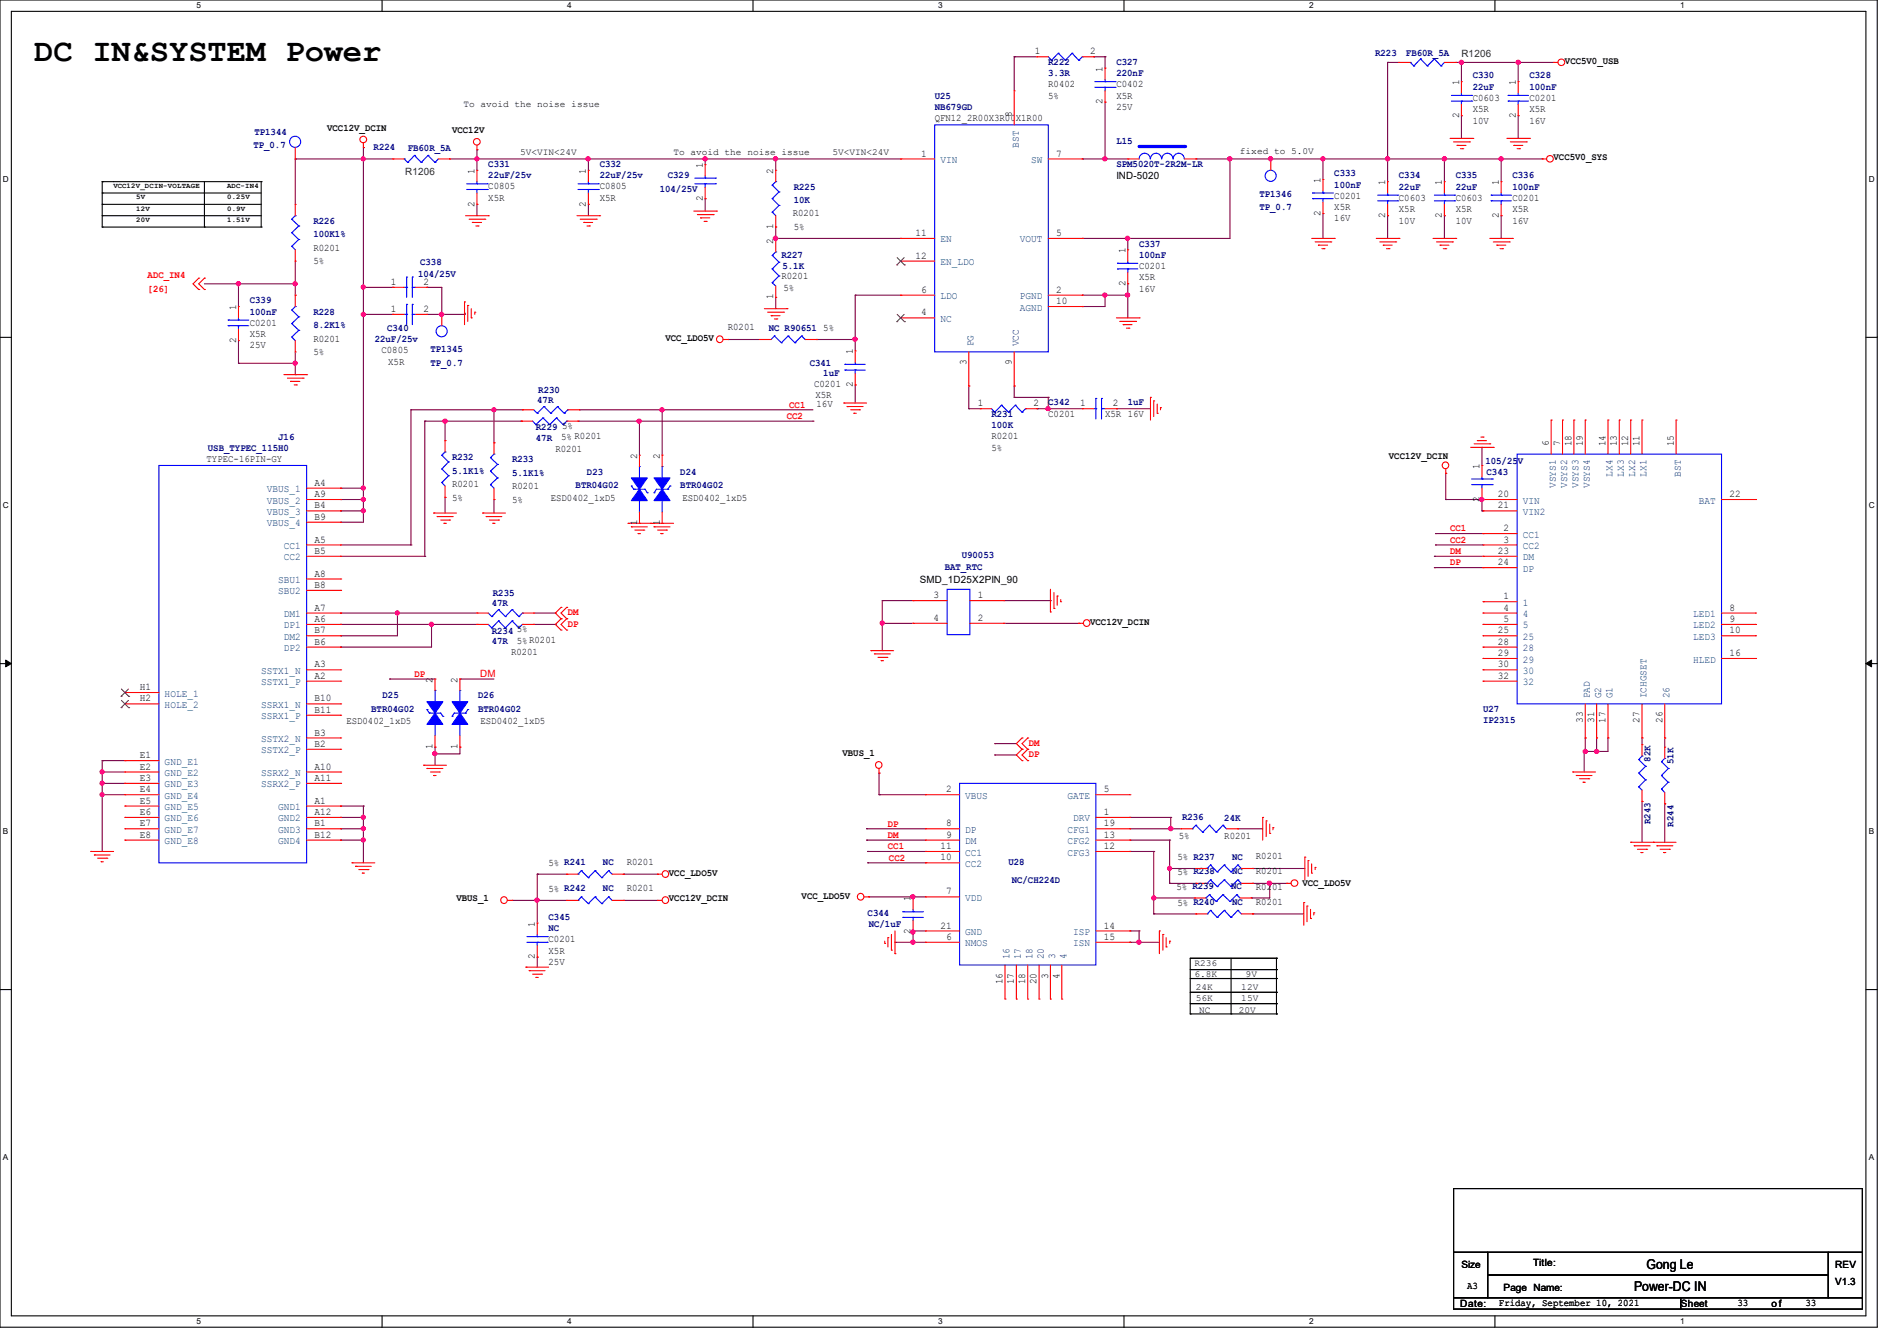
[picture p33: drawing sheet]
<svg xmlns="http://www.w3.org/2000/svg" width="297mm" height="210mm" viewBox="0 0 297 210" stroke-linecap="round" stroke-linejoin="round" font-family="sans-serif">
<defs><g id="words">
<text font-size="5" x="5.3" y="9.6">DC IN&amp;SYSTEM Power</text>
<g font-size="2.1">
<text x="255.9" y="202.1">Power-DC IN</text>
<text x="257.8" y="198.8">Gong Le</text>
</g>
<g font-size="1.6">
<text x="162" y="8.5">1</text>
<text x="170.7" y="8.5">2</text>
<text x="172.6" y="11.2" transform="rotate(-90 172.6 11.2)">1</text>
<text x="245" y="10">VCC5V0_USB</text>
<text x="164.1" y="13.7">R0402</text>
<text x="164.1" y="15.5">5%</text>
<text x="172.6" y="16.3" transform="rotate(-90 172.6 16.3)">2</text>
<text x="174.8" y="13.7">C0402</text>
<text x="174.8" y="15.5">X5R</text>
<text x="174.8" y="17.2">25V</text>
<text x="228.4" y="13.3" transform="rotate(-90 228.4 13.3)">1</text>
<text x="230.6" y="15.8">C0603</text>
<text x="230.6" y="17.6">X5R</text>
<text x="237.3" y="13.3" transform="rotate(-90 237.3 13.3)">1</text>
<text x="239.5" y="15.8">C0201</text>
<text x="239.5" y="17.6">X5R</text>
<text x="51.2" y="20.5">VCC12V_DCIN</text>
<text x="70.8" y="20.8">VCC12V</text>
<text x="146.3" y="19">QFN12_2R00X3R00X1R00</text>
<text x="158.4" y="18.3" transform="rotate(-90 158.4 18.3)">8</text>
<text x="228.4" y="18.5" transform="rotate(-90 228.4 18.5)">2</text>
<text x="230.6" y="19.3">10V</text>
<text x="237.3" y="18.5" transform="rotate(-90 237.3 18.5)">2</text>
<text x="239.5" y="19.3">16V</text>
<text x="74.3" y="27.2" transform="rotate(-90 74.3 27.2)">1</text>
<text x="76.5" y="29.7">C0805</text>
<text x="91.7" y="27.2" transform="rotate(-90 91.7 27.2)">1</text>
<text x="93.9" y="29.7">C0805</text>
<text x="110" y="26.3" transform="rotate(-90 110 26.3)">1</text>
<text x="121.1" y="27.2" transform="rotate(-90 121.1 27.2)">2</text>
<text x="144.2" y="24.5">1</text>
<text x="165.4" y="24.5">7</text>
<text x="174.8" y="28.1">IND-5020</text>
<text x="206.8" y="28.7" transform="rotate(-90 206.8 28.7)">1</text>
<text x="216.9" y="29" transform="rotate(-90 216.9 29)">1</text>
<text x="225.8" y="29" transform="rotate(-90 225.8 29)">1</text>
<text x="234.7" y="29" transform="rotate(-90 234.7 29)">1</text>
<text x="243.2" y="25.1">VCC5V0_SYS</text>
<text x="74.3" y="32.3" transform="rotate(-90 74.3 32.3)">2</text>
<text x="76.5" y="31.5">X5R</text>
<text x="91.7" y="32.3" transform="rotate(-90 91.7 32.3)">2</text>
<text x="93.9" y="31.5">X5R</text>
<text x="110" y="31.5" transform="rotate(-90 110 31.5)">2</text>
<text x="121.1" y="35.9" transform="rotate(-90 121.1 35.9)">1</text>
<text x="124.1" y="33.8">R0201</text>
<text x="206.8" y="33.8" transform="rotate(-90 206.8 33.8)">2</text>
<text x="208.9" y="31.1">C0201</text>
<text x="208.9" y="32.9">X5R</text>
<text x="208.9" y="34.7">16V</text>
<text x="216.9" y="34.1" transform="rotate(-90 216.9 34.1)">2</text>
<text x="219" y="31.5">C0603</text>
<text x="219" y="33.2">X5R</text>
<text x="219" y="35">10V</text>
<text x="225.8" y="34.1" transform="rotate(-90 225.8 34.1)">2</text>
<text x="227.9" y="31.5">C0603</text>
<text x="227.9" y="33.2">X5R</text>
<text x="227.9" y="35">10V</text>
<text x="234.7" y="34.1" transform="rotate(-90 234.7 34.1)">2</text>
<text x="236.8" y="31.5">C0201</text>
<text x="236.8" y="33.2">X5R</text>
<text x="236.8" y="35">16V</text>
<text x="49.1" y="39.3">R0201</text>
<text x="49.1" y="41.4">5%</text>
<text x="121.1" y="38.2" transform="rotate(-90 121.1 38.2)">2</text>
<text x="124.3" y="36.1">5%</text>
<text x="143.3" y="37">11</text>
<text x="143.3" y="40.5">12</text>
<text x="165.4" y="37">5</text>
<text x="176.2" y="39.7" transform="rotate(-90 176.2 39.7)">1</text>
<text x="61.2" y="44.6">1</text>
<text x="66.3" y="44.6">2</text>
<text x="121.1" y="46.9" transform="rotate(-90 121.1 46.9)">1</text>
<text x="122.3" y="43.7">R0201</text>
<text x="122.7" y="45.5">5%</text>
<text x="144.2" y="45.8">6</text>
<text x="165.4" y="47.6">10</text>
<text x="165.4" y="45.8">2</text>
<text x="176.2" y="44.8" transform="rotate(-90 176.2 44.8)">2</text>
<text x="178.3" y="42.1">C0201</text>
<text x="178.3" y="43.9">X5R</text>
<text x="178.3" y="45.7">16V</text>
<text x="37" y="53.7" transform="rotate(-90 37 53.7)">2</text>
<text x="37" y="48.6" transform="rotate(-90 37 48.6)">1</text>
<text x="39.1" y="51">C0201</text>
<text x="39.1" y="52.8">X5R</text>
<text x="49.1" y="53.5">R0201</text>
<text x="61.2" y="48.9">1</text>
<text x="66.3" y="48.9">2</text>
<text x="104.2" y="53.4">VCC_LDO5V</text>
<text x="114" y="51.7">R0201</text>
<text x="128.9" y="51.9">5%</text>
<text x="144.2" y="49.4">4</text>
<text x="39.1" y="54.6">25V</text>
<text x="49.1" y="55.6">5%</text>
<text x="59.7" y="55.3">C0805</text>
<text x="60.8" y="57.2">X5R</text>
<text x="133.5" y="55.5" transform="rotate(-90 133.5 55.5)">1</text>
<text x="151.3" y="57.2" transform="rotate(-90 151.3 57.2)">3</text>
<text x="158.4" y="57.2" transform="rotate(-90 158.4 57.2)">9</text>
<text x="127.5" y="60.6">C0201</text>
<text x="127.7" y="62.4">X5R</text>
<text x="127.8" y="63.8">16V</text>
<text x="133.5" y="60.6" transform="rotate(-90 133.5 60.6)">2</text>
<text x="153.1" y="63.6">1</text>
<text x="161.8" y="63.6">2</text>
<text x="164.1" y="65.2">C0201</text>
<text x="169.1" y="63.6">1</text>
<text x="173" y="65.2">X5R 16V</text>
<text x="174.2" y="63.6">2</text>
<text x="87" y="70.7">R0201</text>
<text x="87.8" y="69">5% R0201</text>
<text x="88" y="67.2">5%</text>
<text x="99.7" y="71.8" transform="rotate(-90 99.7 71.8)">2</text>
<text x="103.3" y="71.8" transform="rotate(-90 103.3 71.8)">2</text>
<text x="155.2" y="68.8">R0201</text>
<text x="155.2" y="70.6">5%</text>
<text x="217.5" y="71.8">VCC12V_DCIN</text>
<text x="242.5" y="69.9" transform="rotate(-90 242.5 69.9)">6</text>
<text x="244.3" y="69.9" transform="rotate(-90 244.3 69.9)">7</text>
<text x="246" y="69.9" transform="rotate(-90 246 69.9)">18</text>
<text x="247.8" y="69.9" transform="rotate(-90 247.8 69.9)">19</text>
<text x="251.4" y="69.9" transform="rotate(-90 251.4 69.9)">14</text>
<text x="253.2" y="69.9" transform="rotate(-90 253.2 69.9)">13</text>
<text x="254.9" y="69.9" transform="rotate(-90 254.9 69.9)">12</text>
<text x="256.7" y="69.9" transform="rotate(-90 256.7 69.9)">11</text>
<text x="262" y="69.9" transform="rotate(-90 262 69.9)">15</text>
<text x="32.3" y="72.3">TYPEC-16PIN-GY</text>
<text x="49.2" y="76.1">A4</text>
<text x="49.2" y="77.9">A9</text>
<text x="70.8" y="76.2">R0201</text>
<text x="80.2" y="76.6">R0201</text>
<text x="231.7" y="73.4" transform="rotate(-90 231.7 73.4)">1</text>
<text x="234.5" y="77.9">20</text>
<text x="270.8" y="77.9">22</text>
<text x="49.2" y="81.4">B9</text>
<text x="49.2" y="79.6">B4</text>
<text x="70.8" y="78.4">5%</text>
<text x="80.2" y="78.7">5%</text>
<text x="86.2" y="78.4">ESD0402_1xD5</text>
<text x="99.7" y="82.3" transform="rotate(-90 99.7 82.3)">1</text>
<text x="103.3" y="82.3" transform="rotate(-90 103.3 82.3)">1</text>
<text x="106.8" y="78.4">ESD0402_1xD5</text>
<text x="231.7" y="78.6" transform="rotate(-90 231.7 78.6)">2</text>
<text x="234.5" y="79.6">21</text>
<text x="235.4" y="83.2">2</text>
<text x="49.2" y="85">A5</text>
<text x="49.2" y="86.7">B5</text>
<text x="234.5" y="86.7">23</text>
<text x="234.5" y="88.5">24</text>
<text x="235.4" y="85">3</text>
<text x="49.2" y="95.6">A7</text>
<text x="49.2" y="90.3">A8</text>
<text x="49.2" y="92.1">B8</text>
<text x="144" y="91.2">SMD_1D25X2PIN_90</text>
<text x="146.2" y="93.7">3</text>
<text x="153.1" y="93.7">1</text>
<text x="235.4" y="93.9">1</text>
<text x="235.4" y="95.6">4</text>
<text x="270.8" y="95.6">8</text>
<text x="49.2" y="97.4">A6</text>
<text x="49.2" y="99.2">B7</text>
<text x="49.2" y="101">B6</text>
<text x="80.9" y="100.8">5%R0201</text>
<text x="80.9" y="99">5%</text>
<text x="146.2" y="97.2">4</text>
<text x="153.1" y="97.2">2</text>
<text x="170.7" y="97.8">VCC12V_DCIN</text>
<text x="234.5" y="99.2">25</text>
<text x="234.5" y="101">28</text>
<text x="235.4" y="97.4">5</text>
<text x="270.8" y="97.4">9</text>
<text x="270.8" y="99.2">10</text>
<text x="49.2" y="106.3">A2</text>
<text x="49.2" y="104.5">A3</text>
<text x="67.7" y="106.9" transform="rotate(-90 67.7 106.9)">2</text>
<text x="71.6" y="106.9" transform="rotate(-90 71.6 106.9)">2</text>
<text x="80" y="102.6">R0201</text>
<text x="234.5" y="102.7">29</text>
<text x="234.5" y="104.5">30</text>
<text x="234.5" y="106.3">32</text>
<text x="270.8" y="102.7">16</text>
<text x="21.9" y="108.1">H1</text>
<text x="21.9" y="109.9">H2</text>
<text x="49.2" y="111.6">B11</text>
<text x="49.2" y="109.9">B10</text>
<text x="54.2" y="113.4">ESD0402_1xD5</text>
<text x="75.2" y="113.4">ESD0402_1xD5</text>
<text x="247.8" y="113.2" transform="rotate(-90 247.8 113.2)">33</text>
<text x="249.6" y="113.2" transform="rotate(-90 249.6 113.2)">31</text>
<text x="251.4" y="113.2" transform="rotate(-90 251.4 113.2)">17</text>
<text x="256.7" y="113.2" transform="rotate(-90 256.7 113.2)">27</text>
<text x="260.3" y="113.2" transform="rotate(-90 260.3 113.2)">26</text>
<text x="21.9" y="118.7">E1</text>
<text x="49.2" y="115.2">B3</text>
<text x="49.2" y="117">B2</text>
<text x="67.7" y="117.3" transform="rotate(-90 67.7 117.3)">1</text>
<text x="71.6" y="117.3" transform="rotate(-90 71.6 117.3)">1</text>
<text x="131.9" y="118.4">VBUS_1</text>
<text x="21.9" y="120.5">E2</text>
<text x="21.9" y="122.3">E3</text>
<text x="21.9" y="124.1">E4</text>
<text x="21.9" y="125.9">E5</text>
<text x="49.2" y="125.9">A1</text>
<text x="49.2" y="120.5">A10</text>
<text x="49.2" y="122.3">A11</text>
<text x="148.1" y="124.1">2</text>
<text x="172.8" y="124.1">5</text>
<text x="21.9" y="127.6">E6</text>
<text x="21.9" y="129.4">E7</text>
<text x="21.9" y="131.2">E8</text>
<text x="49.2" y="127.6">A12</text>
<text x="49.2" y="131.2">B12</text>
<text x="49.2" y="129.4">B1</text>
<text x="148.1" y="129.4">8</text>
<text x="148.1" y="131.2">9</text>
<text x="172.8" y="127.6">1</text>
<text x="172.8" y="131.2">13</text>
<text x="172.8" y="129.4">19</text>
<text x="184.6" y="131.4">5%</text>
<text x="191.7" y="131.4">R0201</text>
<text x="85.9" y="135.6">5% R241</text>
<text x="98.1" y="135.5">R0201</text>
<text x="104.7" y="137.1">VCC_LDO5V</text>
<text x="147.2" y="134.7">10</text>
<text x="147.2" y="133">11</text>
<text x="172.8" y="133">12</text>
<text x="184.4" y="137.1">5% R238</text>
<text x="184.4" y="134.7">5% R237</text>
<text x="196.6" y="136.9">R0201</text>
<text x="196.6" y="134.6">R0201</text>
<text x="71.5" y="141.2">VBUS_1</text>
<text x="85.9" y="139.7">5% R242</text>
<text x="98.1" y="139.6">R0201</text>
<text x="104.7" y="141.2">VCC12V_DCIN</text>
<text x="125.5" y="140.8">VCC_LDO5V</text>
<text x="142.6" y="141.2" transform="rotate(-90 142.6 141.2)">1</text>
<text x="148.1" y="140.1">7</text>
<text x="184.2" y="139.4">5% R239</text>
<text x="184.4" y="141.9">5% R240</text>
<text x="196.6" y="139.4">R0201</text>
<text x="196.6" y="141.7">R0201</text>
<text x="203.9" y="138.7">VCC_LDO5V</text>
<text x="83.7" y="145.1" transform="rotate(-90 83.7 145.1)">1</text>
<text x="85.9" y="147.6">C0201</text>
<text x="85.9" y="149.3">X5R</text>
<text x="142.6" y="146.3" transform="rotate(-90 142.6 146.3)">2</text>
<text x="147.2" y="145.4">21</text>
<text x="148.1" y="147.2">6</text>
<text x="172.8" y="145.4">14</text>
<text x="172.8" y="147.2">15</text>
<text x="83.7" y="150.2" transform="rotate(-90 83.7 150.2)">2</text>
<text x="85.9" y="151.1">25V</text>
<text x="157" y="154.1" transform="rotate(-90 157 154.1)">16</text>
<text x="158.8" y="154.1" transform="rotate(-90 158.8 154.1)">17</text>
<text x="160.5" y="154.1" transform="rotate(-90 160.5 154.1)">18</text>
<text x="162.3" y="154.1" transform="rotate(-90 162.3 154.1)">20</text>
<text x="164.1" y="153.2" transform="rotate(-90 164.1 153.2)">3</text>
<text x="165.9" y="153.2" transform="rotate(-90 165.9 153.2)">4</text>
<text x="228.8" y="198.6">Size</text>
<text x="229.7" y="201.8">A3</text>
<text x="235.4" y="202.2">Page Name:</text>
<text x="240" y="198.2">Title:</text>
<text x="287.3" y="198.6">REV</text>
<text x="287.3" y="201.3">V1.3</text>
<text x="228.6" y="204.7">Date:</text>
<text x="234.7" y="204.5">Friday, September 10, 2021</text>
<text x="263.1" y="204.7">Sheet</text>
<text x="272" y="204.5">33</text>
<text x="277.4" y="204.7">o f</text>
<text x="282.7" y="204.5">33</text>
</g>
<g font-size="1.6" fill="#000080">
<text x="164.1" y="10.2">R222</text>
<text x="164.1" y="11.9">3.3R</text>
<text x="174.8" y="10.2">C327</text>
<text x="174.8" y="11.9">220nF</text>
<text x="215.3" y="8.7">R223</text>
<text x="220.1" y="8.7">FB60R_5A</text>
<text x="146.3" y="15.5">U25</text>
<text x="146.3" y="17.3">NB679GD</text>
<text x="230.6" y="12.3">C330</text>
<text x="230.6" y="14.1">22uF</text>
<text x="239.5" y="12.3">C328</text>
<text x="239.5" y="14.1">100nF</text>
<text x="39.7" y="23.2">TP_0.7</text>
<text x="39.8" y="21.2">TP1344</text>
<text x="58.5" y="23.5">R224</text>
<text x="63.8" y="23.7">FB60R_5A</text>
<text x="174.8" y="22.6">L15</text>
<text x="76.5" y="26.2">C331</text>
<text x="76.5" y="27.9">22uF/25v</text>
<text x="93.9" y="26.2">C332</text>
<text x="93.9" y="27.9">22uF/25v</text>
<text x="104.6" y="27.9">C329</text>
<text x="124.3" y="29.7">R225</text>
<text x="174.8" y="26.2">SPM5020T-2R2M-LR</text>
<text x="208.9" y="27.6">C333</text>
<text x="208.9" y="29.4">100nF</text>
<text x="219" y="27.9">C334</text>
<text x="219" y="29.7">22uF</text>
<text x="227.9" y="27.9">C335</text>
<text x="227.9" y="29.7">22uF</text>
<text x="236.8" y="27.9">C336</text>
<text x="236.8" y="29.7">100nF</text>
<text x="49.1" y="35.1">R226</text>
<text x="103.3" y="30.1">104/25V</text>
<text x="124.3" y="31.8">10K</text>
<text x="197.2" y="30.8">TP1346</text>
<text x="197.2" y="32.9">TP_0.7</text>
<text x="49.1" y="37.2">100K1%</text>
<text x="65.8" y="41.4">C338</text>
<text x="122.3" y="40.4">R227</text>
<text x="178.3" y="38.6">C337</text>
<text x="178.3" y="40.4">100nF</text>
<text x="39.1" y="47.5">C339</text>
<text x="65.4" y="43.4">104/25V</text>
<text x="122.5" y="42.2">5.1K</text>
<text x="39.1" y="49.3">100nF</text>
<text x="49.1" y="49.3">R228</text>
<text x="49.1" y="51.4">8.2K1%</text>
<text x="58.7" y="53.5">22uF/25v</text>
<text x="60.6" y="51.8">C340</text>
<text x="120.4" y="51.8">NC R90651</text>
<text x="67.4" y="55.2">TP1345</text>
<text x="67.4" y="57.3">TP_0.7</text>
<text x="126.8" y="57.3">C341</text>
<text x="128.9" y="58.9">1uF</text>
<text x="84.1" y="63.2">47R</text>
<text x="84.3" y="61.6">R230</text>
<text x="155.2" y="65.3">R231</text>
<text x="164.1" y="63.5">C342</text>
<text x="176.6" y="63.5">1uF</text>
<text x="32.6" y="70.6">USB_TYPEC_115H0</text>
<text x="43.6" y="68.8">J16</text>
<text x="83.9" y="67.4">R229</text>
<text x="83.9" y="69">47R</text>
<text x="155.2" y="67.1">100K</text>
<text x="70.8" y="72">R232</text>
<text x="70.8" y="74.2">5.1K1%</text>
<text x="80.2" y="72.4">R233</text>
<text x="80.2" y="74.5">5.1K1%</text>
<text x="90.1" y="76.5">BTR04G02</text>
<text x="91.9" y="74.3">D23</text>
<text x="106.5" y="74.3">D24</text>
<text x="106.5" y="76.5">BTR04G02</text>
<text x="232.6" y="72.7">105/25V</text>
<text x="232.7" y="74.3">C343</text>
<text x="147.9" y="89.3">BAT_RTC</text>
<text x="150.6" y="87.3">U90053</text>
<text x="77" y="95">47R</text>
<text x="77.2" y="93.4">R235</text>
<text x="77" y="99.2">R234</text>
<text x="77" y="100.8">47R</text>
<text x="58.1" y="111.5">BTR04G02</text>
<text x="59.9" y="109.4">D25</text>
<text x="74.8" y="109.4">D26</text>
<text x="74.8" y="111.5">BTR04G02</text>
<text x="232.2" y="111.5">U27</text>
<text x="232.2" y="113.3">IP2315</text>
<text x="258.4" y="119.3" transform="rotate(-90 258.4 119.3)">82K</text>
<text x="262" y="119.7" transform="rotate(-90 262 119.7)">51K</text>
<text x="185.1" y="128.4">R236</text>
<text x="191.7" y="128.6">24K</text>
<text x="258.4" y="129.1" transform="rotate(-90 258.4 129.1)">R243</text>
<text x="262" y="129.5" transform="rotate(-90 262 129.5)">R244</text>
<text x="94.4" y="135.5">NC</text>
<text x="157.9" y="135.5">U28</text>
<text x="192.9" y="136.9">NC</text>
<text x="192.9" y="134.6">NC</text>
<text x="94.4" y="139.6">NC</text>
<text x="135.8" y="143.5">C344</text>
<text x="158.4" y="138.3">NC/CH224D</text>
<text x="192.7" y="139.2">NC</text>
<text x="192.9" y="141.7">NC</text>
<text x="85.9" y="144.1">C345</text>
<text x="85.9" y="145.8">NC</text>
<text x="136" y="145.1">NC/1uF</text>
</g>
<g font-size="1.6" fill="#008000">
<text x="228.8" y="8.9">R1206</text>
<text x="63.5" y="27.4">R1206</text>
</g>
<g font-size="1.6" fill="#004080">
<text x="159.5" y="23.1" transform="rotate(-90 159.5 23.1)">BST</text>
<text x="147.2" y="25.5">VIN</text>
<text x="161.5" y="25.5">SW</text>
<text x="147.2" y="38">EN</text>
<text x="147.2" y="41.5">EN_LDO</text>
<text x="159.7" y="38">VOUT</text>
<text x="147.2" y="46.9">LDO</text>
<text x="159.7" y="46.9">PGND</text>
<text x="147.2" y="50.4">NC</text>
<text x="159.7" y="48.6">AGND</text>
<text x="152.4" y="54.2" transform="rotate(-90 152.4 54.2)">PG</text>
<text x="159.5" y="54.2" transform="rotate(-90 159.5 54.2)">VCC</text>
<text x="41.8" y="77.1">VBUS_1</text>
<text x="243.6" y="76.5" transform="rotate(-90 243.6 76.5)">VSYS1</text>
<text x="245.4" y="76.5" transform="rotate(-90 245.4 76.5)">VSYS2</text>
<text x="247.1" y="76.5" transform="rotate(-90 247.1 76.5)">VSYS3</text>
<text x="248.9" y="76.5" transform="rotate(-90 248.9 76.5)">VSYS4</text>
<text x="252.5" y="74.7" transform="rotate(-90 252.5 74.7)">LX4</text>
<text x="254.3" y="74.7" transform="rotate(-90 254.3 74.7)">LX3</text>
<text x="256" y="74.7" transform="rotate(-90 256 74.7)">LX2</text>
<text x="257.8" y="74.7" transform="rotate(-90 257.8 74.7)">LX1</text>
<text x="263.1" y="74.7" transform="rotate(-90 263.1 74.7)">BST</text>
<text x="41.8" y="78.9">VBUS_2</text>
<text x="41.8" y="82.4">VBUS_4</text>
<text x="41.8" y="80.6">VBUS_3</text>
<text x="238.4" y="78.9">VIN</text>
<text x="238.4" y="80.6">VIN2</text>
<text x="266" y="78.9">BAT</text>
<text x="44.4" y="86">CC1</text>
<text x="44.4" y="87.8">CC2</text>
<text x="238.4" y="84.2">CC1</text>
<text x="238.4" y="86">CC2</text>
<text x="238.4" y="87.8">DM</text>
<text x="238.4" y="89.5">DP</text>
<text x="43.6" y="91.3">SBU1</text>
<text x="43.6" y="93.1">SBU2</text>
<text x="238.4" y="94.9">1</text>
<text x="44.4" y="98.4">DP1</text>
<text x="44.4" y="96.6">DM1</text>
<text x="44.4" y="100.2">DM2</text>
<text x="44.4" y="102">DP2</text>
<text x="238.4" y="96.6">4</text>
<text x="238.4" y="98.4">5</text>
<text x="238.4" y="100.2">25</text>
<text x="238.4" y="102">28</text>
<text x="265.1" y="96.6">LED1</text>
<text x="265.1" y="98.4">LED2</text>
<text x="265.1" y="100.2">LED3</text>
<text x="40.9" y="107.3">SSTX1_P</text>
<text x="40.9" y="105.5">SSTX1_N</text>
<text x="238.4" y="103.8">29</text>
<text x="238.4" y="105.5">30</text>
<text x="238.4" y="107.3">32</text>
<text x="265.1" y="103.8">HLED</text>
<text x="25.8" y="109.1">HOLE_1</text>
<text x="25.8" y="110.9">HOLE_2</text>
<text x="40.9" y="112.7">SSRX1_P</text>
<text x="40.9" y="110.9">SSRX1_N</text>
<text x="248.9" y="109.3" transform="rotate(-90 248.9 109.3)">PAD</text>
<text x="250.7" y="109.3" transform="rotate(-90 250.7 109.3)">G2</text>
<text x="252.5" y="109.3" transform="rotate(-90 252.5 109.3)">G1</text>
<text x="257.8" y="109.3" transform="rotate(-90 257.8 109.3)">ICHGSET</text>
<text x="261.4" y="109.3" transform="rotate(-90 261.4 109.3)">26</text>
<text x="25.8" y="119.8">GND_E1</text>
<text x="40.9" y="116.2">SSTX2_N</text>
<text x="40.9" y="118">SSTX2_P</text>
<text x="25.8" y="121.5">GND_E2</text>
<text x="25.8" y="123.3">GND_E3</text>
<text x="25.8" y="125.1">GND_E4</text>
<text x="40.9" y="121.5">SSRX2_N</text>
<text x="40.9" y="123.3">SSRX2_P</text>
<text x="151.1" y="125.1">VBUS</text>
<text x="167.1" y="125.1">GATE</text>
<text x="25.8" y="126.9">GND_E5</text>
<text x="25.8" y="128.7">GND_E6</text>
<text x="25.8" y="130.4">GND_E7</text>
<text x="43.6" y="126.9">GND1</text>
<text x="43.6" y="128.7">GND2</text>
<text x="43.6" y="130.4">GND3</text>
<text x="151.1" y="130.4">DP</text>
<text x="167.1" y="130.4">CFG1</text>
<text x="168" y="128.7">DRV</text>
<text x="25.8" y="132.2">GND_E8</text>
<text x="43.6" y="132.2">GND4</text>
<text x="151.1" y="132.2">DM</text>
<text x="151.1" y="135.8">CC2</text>
<text x="151.1" y="134">CC1</text>
<text x="167.1" y="134">CFG3</text>
<text x="167.1" y="132.2">CFG2</text>
<text x="151.1" y="141.1">VDD</text>
<text x="151.1" y="148.2">NMOS</text>
<text x="151.1" y="146.4">GND</text>
<text x="168" y="146.4">ISP</text>
<text x="168" y="148.2">ISN</text>
<text x="158.1" y="150.2" transform="rotate(-90 158.1 150.2)">16</text>
<text x="159.9" y="150.2" transform="rotate(-90 159.9 150.2)">17</text>
<text x="161.6" y="150.2" transform="rotate(-90 161.6 150.2)">18</text>
<text x="163.4" y="150.2" transform="rotate(-90 163.4 150.2)">20</text>
<text x="165.2" y="150.2" transform="rotate(-90 165.2 150.2)">3</text>
<text x="167" y="150.2" transform="rotate(-90 167 150.2)">4</text>
</g>
<g font-size="1.6" fill="#f00">
<text x="23.1" y="43.6">ADC_IN4</text>
<text x="23.1" y="45.7">[26]</text>
<text x="123.2" y="65.6">CC2</text>
<text x="123.6" y="63.8">CC1</text>
<text x="227" y="83.2">CC1</text>
<text x="227" y="85">CC2</text>
<text x="227" y="86.8">DM</text>
<text x="227" y="88.6">DP</text>
<text x="88.9" y="96.4">DM</text>
<text x="88.9" y="98.2">DP</text>
<text x="64.9" y="106">DP</text>
<text x="75.2" y="106">DM</text>
<text x="161.1" y="116.8">DM</text>
<text x="161.1" y="118.6">DP</text>
<text x="139" y="129.5">DP</text>
<text x="139" y="131.2">DM</text>
<text x="139" y="133">CC1</text>
<text x="139.2" y="134.8">CC2</text>
</g>
<g font-size="1.5">
<text x="72.6" y="16.7">To avoid the noise issue</text>
<text x="81.4" y="24.3">5V&lt;VIN&lt;24V</text>
<text x="105.5" y="24.3">To avoid the noise issue</text>
<text x="130.3" y="24.3">5V&lt;VIN&lt;24V</text>
<text x="194.1" y="24.2">fixed to 5.0V</text>
<text x="187" y="151.3">R236</text>
<text x="187" y="153.1">6.8K</text>
<text x="187.2" y="155">24K</text>
<text x="194.4" y="155">12V</text>
<text x="195" y="153.1">9V</text>
<text x="187.2" y="156.8">56K</text>
<text x="187.7" y="158.6">NC</text>
<text x="194" y="158.6">20V</text>
<text x="194.4" y="156.8">15V</text>
</g>
<g font-size="1.3">
<text x="30.8" y="1.3">5</text>
<text x="88.8" y="1.3">4</text>
<text x="146.9" y="1.3">3</text>
<text x="205" y="1.3">2</text>
<text x="263.1" y="1.3">1</text>
<text x=".5" y="28.4">D</text>
<text x="292.6" y="28.4">D</text>
<text x=".5" y="79.5">C</text>
<text x="292.6" y="79.5">C</text>
<text x=".5" y="130.6">B</text>
<text x="292.6" y="130.6">B</text>
<text x=".5" y="181.7">A</text>
<text x="292.6" y="181.7">A</text>
<text x="30.8" y="207.4">5</text>
<text x="88.8" y="207.4">4</text>
<text x="146.9" y="207.4">3</text>
<text x="205" y="207.4">2</text>
<text x="263.1" y="207.4">1</text>
</g>
<g font-size="1.1">
<text x="17.8" y="29.4">VCC12V_DCIN-VOLTAGE</text>
<text x="35.6" y="29.4">ADC-IN4</text>
<text x="21.3" y="31.2">5V</text>
<text x="21.3" y="33">12V</text>
<text x="21.3" y="34.8">20V</text>
<text x="35.6" y="31.2">0.25V</text>
<text x="35.6" y="34.8">1.51V</text>
<text x="35.6" y="33">0.9V</text>
</g>
</g></defs>
<path d="M0 0h293.9v207.9h-293.9zM1.8 1.8h290.3v204.3h-290.3z" fill="none" stroke="#000" stroke-width=".17"/>
<g fill="#fff">
<path d="M30.8 .2h.7v1.4h-.7z"/>
<path d="M30.8 206.2h.7v1.4h-.7z"/>
</g>
<path d="M59.8 0v1.8M59.8 206.1v1.8" fill="none" stroke="#000" stroke-width=".17"/>
<g fill="#fff">
<path d="M88.8 .2h.7v1.4h-.7z"/>
<path d="M88.8 206.2h.7v1.4h-.7z"/>
</g>
<path d="M117.9 0v1.8M117.9 206.1v1.8" fill="none" stroke="#000" stroke-width=".17"/>
<g fill="#fff">
<path d="M146.9 .2h.7v1.4h-.7z"/>
<path d="M146.9 206.2h.7v1.4h-.7z"/>
</g>
<path d="M176 0v1.8M176 206.1v1.8" fill="none" stroke="#000" stroke-width=".17"/>
<g fill="#fff">
<path d="M205 .2h.7v1.4h-.7z"/>
<path d="M205 206.2h.7v1.4h-.7z"/>
</g>
<path d="M234.1 0v1.8M234.1 206.1v1.8" fill="none" stroke="#000" stroke-width=".17"/>
<g fill="#fff">
<path d="M263.1 .2h.6v1.4h-.6z"/>
<path d="M263.1 206.2h.6v1.4h-.6z"/>
<path d="M.5 27.3h.9v1.4h-.9z"/>
<path d="M292.6 27.3h.9v1.4h-.9z"/>
<path d="M.5 78.4h.9v1.4h-.9z"/>
<path d="M292.6 78.4h.9v1.4h-.9z"/>
</g>
<path d="M0 52.8h1.8M292.1 52.8h1.8" fill="none" stroke="#000" stroke-width=".17"/>
<g fill="#fff">
<path d="M.5 129.5h.8v1.4h-.8z"/>
<path d="M292.6 129.5h.8v1.4h-.8z"/>
</g>
<path d="M0 103.9h1.8M292.1 103.9h1.8" fill="none" stroke="#000" stroke-width=".17"/>
<path d="M.9 103.4l.9 .5-.9 .5zM292.1 103.9l.9-.5v1z" fill="#000" stroke="#000" stroke-width=".16"/>
<g fill="#fff">
<path d="M.5 180.5h.8v1.4h-.8z"/>
<path d="M292.6 180.5h.8v1.4h-.8z"/>
</g>
<g fill="none" stroke="#000" stroke-width=".17">
<path d="M16 35.6h.1M16 28.4h.1M16 30.2h.1M16 32h.1M16 33.8h.1M16 28.4h24.9M16 35.6h24.9M16 28.4v7.2M16 30.2h24.9M16 32h24.9M16 33.8h24.9M32 35.6h.1"/>
<path d="M32 28.4v7.2M40.9 28.4h.1M40.9 35.6h.1M40.9 28.4v7.2M0 155h1.8M186.4 158.8h.1M186.4 151.8h13.5M186.4 153.2h13.5M186.4 155.4h13.5M186.4 157.2h13.5M186.4 158.8h13.5M192.7 158.8h.1"/>
<path d="M192.7 150.1v8.7M199.9 150.1h.1M199.9 151.8h.1M199.9 153.2h.1M199.9 155.4h.1M199.9 157.2h.1M199.9 158.8h.1M199.9 150.1h-13.5v8.7M199.9 150.1v8.7M292.1 155h1.8M227.6 186.1h64v10h-64zM227.6 196.1h5.3v7.1h-5.3z"/>
<path d="M232.9 196.1h53.4v3.6h-53.4zM232.9 199.7h53.4v3.5h-53.4zM286.3 196.1h5.3v7.1h-5.3zM227.6 203.2h35.5v1.8h-35.5zM263.1 203.2h28.5v1.8h-28.5z"/>
</g>
<g fill="none" stroke="#800040" stroke-width=".17">
<path d="M158.8 8.9h.1M158.8 8.9v5.3M158.8 8.9h3.5M171.2 8.9h.1M171.2 8.9h1.8M173 16h.1M173 8.9h.1M173 8.9v1.8M173 16v8.9M217.3 9.8h.1M217.3 9.8v18.6M217.3 9.8h1.7"/>
<path d="M227.9 9.8h.1M227.9 9.8h15.3M228.8 18.1h.1M228.8 9.8h.1M228.8 9.8v3M228.8 18.1v3.6M237.7 18.1h.1M237.7 9.8h.1M237.7 9.8v3M237.7 18.1v3.6M46.2 24.9h.1M46.2 24.9h15.3"/>
<path d="M46.2 24.9v7.1M56.9 23.1h.1M56.9 24.9h.1M56.9 23.1v58.7h-3.6M70.4 24.9h.1M70.4 24.9h70.6M74.7 24.9h.1M74.7 32h.1M74.7 23.5h.1M74.7 23.5v3.2M74.7 32v1.8M92.1 24.9h.1"/>
<path d="M92.1 32h.1M92.1 24.9v1.8M92.1 32v1.8M110.4 31.1h.1M110.4 24.9h.1M110.4 24.9v.9M110.4 31.1v2M121.5 35.6h.1M121.5 37.3h.1M121.5 24.9h.1M121.5 24.9v1.8M121.5 35.6v2.1"/>
<path d="M121.5 37.3h19.5M169.5 24.9h.1M169.5 37.3h.1M169.5 24.9h7.1M173 24.9h.1M176.6 37.3h.1M176.6 37.3v1.8M187.2 24.9h.1M187.2 24.9h54.3M192.6 24.9h.1M192.6 24.9v12.4h-23.1M199 24.9h.1"/>
<path d="M207.1 24.9h.1M207.1 33.4h.1M207.1 24.9v3.2M207.1 33.4v3.9M217.3 33.8h.1M217.3 24.9h.1M217.3 33.8v3.5M226.1 33.8h.1M226.1 24.9h.1M226.1 24.9v3.5M226.1 33.8v3.5M235 33.8h.1"/>
<path d="M235 24.9h.1M235 24.9v3.5M235 33.8v3.5M32 44.4h14.2M37.3 44.4h.1M37.3 56.9h.1M37.3 44.4v3.6M37.3 53.3v3.6M37.3 56.9h8.9M46.2 44.4h.1M46.2 56.9h.1M46.2 46.2h.1"/>
<path d="M46.2 58.7h.1M46.2 40.9v5.3M46.2 55.1v3.6M56.9 45h.1M56.9 49.2h.1M56.9 49.2h4.6M56.9 45h4.6M61.5 45h.1M66.8 45h.1M66.8 49.2h5.9M66.8 45h2.4v4.2M69.2 49.2h.1"/>
<path d="M72.7 49.1h.1M72.7 49.2h.1M72.7 49.1v.1M114 53.2h.1M114 53.2h5M121.5 46.6h.1M121.5 46.6v1.7M127.8 53.2h.1M127.8 53.2h6.1M133.9 53.2h.1M133.9 46.2h.1M133.9 46.2v8.7"/>
<path d="M133.9 46.2h7.1M169.5 46.2h.1M169.5 48h.1M169.5 46.2h7.1M173 46.2h.1M173 46.2v1.8h-3.5M176.6 44.4h.1M176.6 46.2h.1M176.6 44.4v5.4M53.3 78.2h.1M53.3 76.5h.1M53.3 78.2h3.6"/>
<path d="M53.3 76.5h3.6M56.9 76.5h.1M56.9 78.2h.1M64.3 64.2h.1M64.3 64.2h17.5M64.3 64.2v21.1M66.5 66h.1M66.5 66h15.1M66.5 66v21.1M69.7 77.9h.1M69.7 66h.1M69.7 69h.1"/>
<path d="M69.7 66v3M69.7 77.9v2.4M77.3 78.2h.1M77.3 64.2h.1M77.3 69.3h.1M77.3 64.2v5.1M77.3 78.2v2.1M81.6 66h.1M81.8 64.2h.1M90.5 66h36.8M90.7 64.2h.1M90.7 64.2h36.4"/>
<path d="M100.1 66h.1M100.1 66v5.3M103.7 64.2h.1M103.7 64.2v7.1M127.1 64.2h.1M127.3 66h.1M133.9 60.3h.1M133.9 60.3v2.8M151.7 64h.1M151.7 60.5h.1M151.7 64h1.8M151.7 60.5v3.5"/>
<path d="M158.8 62.2h.1M158.8 60.5h.1M158.8 60.5v1.7M158.8 62.2h5.3M162.3 64h.1M162.3 64h7.2M164.1 64h.1M164.1 62.2h.1M164.1 62.2v1.8M174.8 64h.1M174.8 64h5.3M226.4 74.1h.1"/>
<path d="M226.4 78.2h.1M226.4 78.2h5.8M226.4 74.1v4.1M232 78.2h.1M232 70.1h.1M232 70.1v2.8M232 78.2v1.8M53.3 99.6h.1M53.3 96h.1M53.3 97.8h.1M53.3 80h.1M53.3 81.8h.1"/>
<path d="M53.3 96h21.4M53.3 97.8h21.4M53.3 80h3.6M53.3 85.3h11M53.3 87.1h13.2M56.9 80h.1M62.2 96h.1M62.2 96v3.6h-8.9M64.3 85.3h.1M66.5 87.1h.1M67.6 97.8h.1M67.6 97.8v3.5h-14.3"/>
<path d="M83.6 96h3.4M83.6 97.8h3.4M87 96h.1M87 97.8h.1M138.1 97.6h.1M138.1 94.1h.1M138.1 94.1v7.8M138.1 97.6h4.9M138.1 94.1h4.9M157.2 97.6h11.7M157.2 94.1h7.3M164.5 94.1h.1"/>
<path d="M168.9 97.6h.1M224.6 87.1h.1M224.6 88.9h.1M224.6 87.1h7.6M224.6 88.9h7.6M224.7 85.3h.1M224.7 83.6h.1M224.7 85.3h7.5M224.7 83.6h7.5M232 80h.1M232 80h.2M16 119.1h.1"/>
<path d="M16 119.1h3.6M16 119.1v14.2M53.3 101.3h.1M61 106.3h.1M61 106.3h7.1M68.1 118.1h.1M68.1 117h.1M68.1 117v2.8M72 106.3h.1M72 117h.1M72 117v1.1h-3.9M72 106.3h5.3"/>
<path d="M138.1 101.9h.1M155.7 116.5h.1M155.7 118.2h.1M155.7 116.5h3.4M155.7 118.2h3.4M248 117.7h.1M248 117.7v3.2M248.2 117.7h.1M248.2 115.6h.1M248.2 115.6v2.1M250 117.7h.1M250 115.6h.1"/>
<path d="M250 115.6v2.1M251.8 115.6h.1M251.8 115.6v2.1h-3.8M257.1 115.6h.1M257.1 115.6v1M260.6 115.6h.1M260.6 115.6v1.4M16 120.9h.1M16 122.7h.1M16 124.5h.1M16 120.9h3.6M16 122.7h3.6"/>
<path d="M16 124.5h3.6M53.3 126.2h.1M53.3 128h.1M53.3 129.8h.1M53.3 131.6h.1M53.3 126.2h3.6M53.3 128h3.6M53.3 129.8h3.6M53.3 131.6h3.6M56.9 126.2h.1M56.9 128h.1M56.9 129.8h.1"/>
<path d="M56.9 131.6h.1M56.9 126.2v8.9M84.1 136.9h.1M84.1 136.9v7.7M84.1 136.9h4.6M97.6 136.9h.1M97.6 136.9h5.4M135.7 129.8h.1M135.7 131.6h.1M135.7 129.8h9.2M135.7 131.6h9.2M135.8 135.1h.1"/>
<path d="M135.8 133.3h.1M135.8 135.1h9.1M135.8 133.3h9.1M137.6 121.1h.1M137.6 124.5h.1M137.6 124.5h7.3M137.6 121.1v3.4M176.9 129.8h.1M176.9 128h.1M176.9 131.6h.1M176.9 133.3h.1M176.9 128h6.4"/>
<path d="M176.9 129.8h8M176.9 131.6h6.2M176.9 133.3h3.7M180.6 133.3h.1M180.6 133.3v9.8M183.1 131.6h.1M183.1 138.3h.1M183.1 136h.1M183.1 131.6v6.7M183.1 138.3h4.1M183.1 136h4.1M183.3 128h.1"/>
<path d="M183.3 129.8h.1M183.3 128v1.8M193.8 129.8h.1M193.8 129.8h3.9M196.1 136h.1M196.1 138.3h.1M196.1 138.3h5.4M196.1 136h8.2M198.8 138.3h.1M198.8 138.3v2.3h-2.9M257.1 125.5h.1M257.1 125.5v6.4"/>
<path d="M260.6 125.9h.1M260.6 125.9v6M80.2 141h.1M80.2 141h8.5M84.1 149.9h.1M84.1 141h.1M84.1 149.9v1.6M97.6 141h.1M97.6 141h5.4M136 140.5h.1M136 140.5h8.9M140.1 147.6h.1"/>
<path d="M140.1 147.6h4.8M143 145.8h.1M143 146h.1M143 140.5h.1M143 147.6h.1M143 145.8h1.9M143 140.5v.1M143 145.8v1.8M176.9 147.6h.1M176.9 145.8h.1M176.9 147.6h4.6M176.9 145.8h1.5"/>
<path d="M178.4 145.8h.1M178.4 147.6h.1M178.4 145.8v1.8M180.6 140.6h.1M180.6 143.1h.1M180.6 140.6h6.4M180.6 143.1h6.6M195.9 140.6h.1M196.1 143.1h.1M196.1 143.1h8"/>
</g>
<g fill="#f0f" stroke="#f0f" stroke-width=".17">
<circle cx="74.7" cy="24.9" r=".32"/>
<circle cx="92.1" cy="24.9" r=".33"/>
<circle cx="56.9" cy="128" r=".32"/>
<circle cx="56.9" cy="131.6" r=".32"/>
<circle cx="56.9" cy="129.8" r=".32"/>
<circle cx="16" cy="122.7" r=".32"/>
<circle cx="16" cy="120.9" r=".32"/>
<circle cx="16" cy="124.4" r=".32"/>
<circle cx="62.2" cy="96" r=".32"/>
<circle cx="67.5" cy="97.8" r=".32"/>
<circle cx="56.9" cy="80" r=".32"/>
<circle cx="56.9" cy="78.2" r=".32"/>
<circle cx="56.9" cy="24.9" r=".32"/>
<circle cx="56.9" cy="45" r=".32"/>
<circle cx="100.1" cy="66" r=".33"/>
<circle cx="103.6" cy="64.2" r=".33"/>
<circle cx="37.3" cy="44.4" r=".32"/>
<circle cx="46.2" cy="44.4" r=".32"/>
<circle cx="46.2" cy="56.9" r=".32"/>
<circle cx="235" cy="24.9" r=".33"/>
<circle cx="207.1" cy="24.9" r=".32"/>
<circle cx="226.2" cy="24.9" r=".33"/>
<circle cx="217.3" cy="24.9" r=".33"/>
<circle cx="183.3" cy="129.8" r=".33"/>
<circle cx="178.3" cy="147.6" r=".33"/>
<circle cx="142.9" cy="146" r=".33"/>
<circle cx="68.1" cy="118" r=".33"/>
<circle cx="142.9" cy="140.4" r=".33"/>
<circle cx="183.1" cy="136" r=".32"/>
<circle cx="180.6" cy="140.6" r=".33"/>
<circle cx="198.8" cy="138.3" r=".33"/>
<circle cx="142.9" cy="147.6" r=".33"/>
<circle cx="56.9" cy="49.2" r=".32"/>
<circle cx="56.9" cy="76.4" r=".32"/>
<circle cx="228.8" cy="9.8" r=".33"/>
<circle cx="237.7" cy="9.8" r=".33"/>
<circle cx="69.1" cy="49.2" r=".33"/>
<circle cx="84.1" cy="141" r=".33"/>
<circle cx="250" cy="117.7" r=".33"/>
<circle cx="248.2" cy="117.7" r=".33"/>
<circle cx="232" cy="78.2" r=".32"/>
<circle cx="77.3" cy="64.2" r=".32"/>
<circle cx="69.7" cy="66" r=".33"/>
<circle cx="164.1" cy="64" r=".33"/>
<circle cx="173" cy="24.9" r=".33"/>
<circle cx="192.5" cy="24.9" r=".33"/>
<circle cx="121.4" cy="24.9" r=".33"/>
<circle cx="110.4" cy="24.9" r=".33"/>
<circle cx="176.5" cy="37.3" r=".33"/>
<circle cx="176.5" cy="46.2" r=".33"/>
<circle cx="173" cy="46.2" r=".33"/>
<circle cx="121.4" cy="37.3" r=".33"/>
<circle cx="198.9" cy="24.9" r=".33"/>
<circle cx="133.9" cy="53.1" r=".33"/>
<circle cx="138.1" cy="97.6" r=".33"/>
</g>
<g fill="none" stroke="#f00" stroke-width=".17">
<path d="M243.2 9.8h.1M243.2 9.8h.7M56.9 23.1h.1M56.9 22.4v.7M72.9 33.8h3.6M73.4 34.3h2.5M74 34.8h.1M74 34.8h1.4M74.5 35.4h.3M74.7 23.5h.1M74.7 22.8v.7M74.8 35.4h.1"/>
<path d="M75.9 34.3h.1M76.5 33.8h.1M90.3 33.8h3.6M90.8 34.3h2.5M91.4 34.8h.1M91.4 34.8h1.4M91.9 35.4h.4M92.3 35.4h.1M93.3 34.3h.1M93.9 33.8h.1M108.6 33.1h3.6M109.2 33.6h2.5"/>
<path d="M109.7 34.1h.1M109.7 34.1h1.4M110.2 34.7h.4M110.6 34.7h.1M111.7 33.6h.1M112.2 33.1h.1M205.4 37.3h3.5M205.9 37.9h2.5M206.4 38.4h.1M206.4 38.4h1.5M207 38.9h.3M207.3 38.9h.1"/>
<path d="M208.4 37.9h.1M208.9 37.3h.1M215.5 37.3h3.5M216 37.9h2.5M216.6 38.4h.1M216.6 38.4h1.4M217.1 38.9h.4M217.5 38.9h.1M218.5 37.9h.1M219 37.3h.1M224.4 37.3h3.5M224.9 37.9h2.5"/>
<path d="M225.5 38.4h.1M225.5 38.4h1.4M226 38.9h.4M226.4 38.9h.1M227 21.7h3.6M227.4 37.9h.1M227.6 22.2h2.5M227.9 37.3h.1M228.1 22.8h.1M228.1 22.8h1.4M228.6 23.3h.4M229 23.3h.1"/>
<path d="M230.1 22.2h.1M230.6 21.7h.1M233.3 37.3h3.5M233.8 37.9h2.5M234.4 38.4h.1M234.4 38.4h1.4M234.9 38.9h.3M235.2 38.9h.1M235.9 21.7h3.6M236.3 37.9h.1M236.5 22.2h2.5M236.8 37.3h.1"/>
<path d="M237 22.8h.1M237 22.8h1.4M237.5 23.3h.4M237.9 23.3h.1M239 22.2h.1M239.5 21.7h.1M241.5 24.9h.1M241.5 24.9h.6M31.1 43.6h.1M31.1 45.3h.1M31.1 43.6l-.9 .8 .9 .9M32 43.6h.1"/>
<path d="M32 45.3h.1M32 43.6l-.9 .8 .9 .9M44.4 58.7h3.6M45 59.2h2.5M45.5 59.7h.1M45.5 59.7h1.4M46.2 55.1h.1M46.2 46.2h.1M46.2 46.2v1.8M46.2 53.3v1.8M47.5 59.2h.1M48 58.7h.1"/>
<path d="M72.7 47.3h.1M72.7 47.3v3.5M73.2 47.8h.1M73.2 47.8v2.5M73.8 49.8h.1M73.8 48.3v1.5M74.3 48.9h.1M74.3 48.9v.3M113.2 53.2h.8M114 53.2h.1M119.7 48.3h3.5M120.2 48.9h2.5"/>
<path d="M120.7 49.4h.1M120.7 49.4h1.4M121.2 50h.4M121.6 50h.1M122.7 48.9h.1M123.2 48.3h.1M174.8 49.8h3.6M175.3 50.3h2.5M175.9 50.8h.1M175.9 50.8h1.3M176.4 51.4h.3M176.7 51.4h.1"/>
<path d="M177.8 50.3h.1M178.4 49.8h.1M46.1 60.3h.3M46.4 60.3h.1M132.1 63.1h.1M132.1 63.1h3.6M132.6 63.7h.1M132.6 63.7h2.5M133.2 64.2h1.4M133.7 64.7h.1M133.7 64.7h.4M134.6 64.2h.1"/>
<path d="M180.1 62.2h.1M180.1 62.2v3.6M180.6 62.8h.1M180.6 62.8v2.4M181.2 64.7h.1M181.2 63.3v1.4M181.7 63.8h.1M181.7 63.8v.4M226.4 74.1h.1M226.4 73.4v.7M230.3 70.1h3.5M230.8 69.5h2.5"/>
<path d="M231.3 69h.1M231.3 69h1.4M231.9 68.5h.3M232.2 68.5h.1M232.2 78.2h.1M232.2 78.2h5.3M233.3 69.5h.1M233.8 70.1h.1M242.9 65.8h.1M242.9 65.8v5.3M244.6 65.8h.1M244.6 65.8v5.3"/>
<path d="M246.4 65.8h.1M246.4 65.8v5.3M248.2 65.8h.1M248.2 65.8v5.3M251.8 65.8h.1M251.8 65.8v5.3M253.5 65.8h.1M253.5 65.8v5.3M255.3 65.8h.1M255.3 65.8v5.3M257.1 65.8h.1M257.1 65.8v5.3"/>
<path d="M262.4 65.8h.1M262.4 65.8v5.3M269.5 78.2h5.4M274.9 78.2h.1M67.9 80.3h.1M67.9 80.3h3.6M68.5 80.9h.1M68.5 80.9h2.5M69 81.4h1.4M69.5 82h.1M69.5 82h.4M70.4 81.4h.1"/>
<path d="M75.6 80.3h.1M75.6 80.3h3.5M76.1 80.9h.1M76.1 80.9h2.5M76.6 81.4h1.5M77.2 82h.1M77.2 82h.3M78.1 81.4h.1M87.8 95.1h.1M87.8 96.9h.1M87.8 98.7h.1M87.8 95.1l-.8 .9 .8 .9"/>
<path d="M87.8 96.9l-.8 .9 .8 .9M88.7 96.9h.1M88.7 95.1h.1M88.7 98.7h.1M88.7 95.1l-.9 .9 .9 .9M88.7 96.9l-.9 .9 .9 .9M98.3 82h.1M98.3 82h7.2M98.8 82.5h.1M98.8 82.5h2.5M99.4 83h1.4M99.9 83.6h.1"/>
<path d="M99.9 83.6h.4M100.8 83h.1M101.9 82h.1M102.4 82.5h.1M102.4 82.5h2.5M103 83h1.4M103.5 83.6h.1M103.5 83.6h.3M104.4 83h.1M164.5 95.8h.1M164.5 92.3v3.5M165 95.3h.1"/>
<path d="M165 92.8v2.5M165.5 93.3h.1M165.5 93.3v1.5M166.1 94.2h.1M166.1 93.9v.3M168.9 97.6h.1M168.9 97.6h.7M232.2 94.2h.1M232.2 83.6h.1M232.2 85.3h.1M232.2 96h.1M232.2 97.8h.1"/>
<path d="M232.2 80h.1M232.2 87.1h.1M232.2 88.9h.1M232.2 99.6h.1M232.2 83.6h5.3M232.2 94.2h5.3M232.2 85.3h5.3M232.2 96h5.3M232.2 97.8h5.3M232.2 99.6h5.3M232.2 80h5.3M232.2 87.1h5.3"/>
<path d="M232.2 88.9h5.3M269.5 96h5.4M269.5 97.8h5.4M269.5 99.6h5.4M274.9 96h.1M274.9 97.8h.1M274.9 99.6h.1M66.3 119.8h.1M66.3 119.8h3.6M136.4 101.9h.1M136.4 101.9h3.5M136.9 102.4h.1"/>
<path d="M136.9 102.4h2.5M137.5 103h1.4M138 103.5h.1M138 103.5h.3M138.9 103h.1M160 115.6h.1M160 117.3h.1M160 119.1h.1M160 115.6l-.9 .9 .9 .8M160 117.3l-.9 .9 .9 .9M160.9 117.3h.1M160.9 115.6h.1"/>
<path d="M160.9 119.1h.1M160.9 115.6l-.9 .9 .9 .8M160.9 117.3l-.9 .9 .9 .9M232.2 101.3h.1M232.2 103.1h.1M232.2 104.9h.1M232.2 106.7h.1M232.2 103.1h5.3M232.2 101.3h5.3M232.2 104.9h5.3M232.2 106.7h5.3M248.2 115.6h.1"/>
<path d="M248.2 110.2v5.4M250 115.6h.1M250 110.2v5.4M251.8 115.6h.1M251.8 110.2v5.4M257.1 115.6h.1M257.1 110.2v5.4M260.6 115.6h.1M260.6 110.2v5.4M269.5 103.1h5.4M274.9 103.1h.1M14.2 133.3h.1"/>
<path d="M14.2 133.3h3.6M14.8 133.9h.1M14.8 133.9h2.4M15.3 134.4h1.4M15.8 135h.1M15.8 135h.4M16.7 134.4h.1M55.1 135.1h.1M55.1 135.1h3.6M55.7 135.7h.1M55.7 135.7h2.4M56.2 136.2h1.4"/>
<path d="M56.7 136.7h.1M56.7 136.7h.4M57.6 136.2h.1M66.8 120.4h.1M66.8 120.4h2.5M67.4 120.9h1.4M67.9 121.5h.1M67.9 121.5h.4M68.8 120.9h.1M103 136.9h.1M103 136.9h.7M137.6 121.1h.1"/>
<path d="M137.6 120.4v.7M197.7 128h.1M197.7 128v3.6M198.2 128.6h.1M198.2 128.6v2.4M198.8 130.5h.1M198.8 129.1v1.4M199.3 129.6h.1M199.3 129.6v.4M201.5 138.3h.1M201.5 138.3h.6M204.3 134.2h.1"/>
<path d="M204.3 134.2v3.6M204.8 134.8h.1M204.8 134.8v2.4M205.4 136.7h.1M205.4 135.3v1.4M205.9 135.8h.1M205.9 135.8v.4M246.3 120.9h.1M246.3 120.9h3.5M246.8 121.5h.1M246.8 121.5h2.5M247.3 122h1.5"/>
<path d="M247.9 122.5h.1M247.9 122.5h.3M248.8 122h.1M255.3 131.9h.1M255.3 131.9h7.1M255.9 132.5h.1M255.9 132.5h2.5M256.4 133h1.4M256.9 133.5h.1M256.9 133.5h.4M257.8 133h.1M258.9 131.9h.1"/>
<path d="M259.4 132.5h.1M259.4 132.5h2.5M259.9 133h1.5M260.5 133.5h.1M260.5 133.5h.3M261.4 133h.1M79.5 141h.7M80.2 141h.1M82.3 151.5h.1M82.3 151.5h3.6M82.8 152h.1M82.8 152h2.5"/>
<path d="M83.4 152.6h1.4M83.9 153.1h.1M83.9 153.1h.4M84.8 152.6h.1M103 141h.1M103 141h.7M135.3 140.5h.7M136 140.5h.1M138.5 147.7h.1M138.5 147.4v.3M139 146.9h.1M139 146.9v1.4"/>
<path d="M139.6 148.8h.1M139.6 146.3v2.5M140.1 149.4h.1M140.1 145.8v3.6M181.5 145.8h.1M181.5 145.8v3.6M182.1 146.3h.1M182.1 146.3v2.5M182.6 148.3h.1M182.6 146.9v1.4M183.1 147.4h.1M183.1 147.4v.3"/>
<path d="M204.1 141.4h.1M204.1 141.4v3.5M204.6 141.9h.1M204.6 141.9v2.5M205.2 143.8h.1M205.2 142.4v1.4M205.7 143h.1M205.7 143v.3"/>
<circle cx="244.5" cy="9.8" r=".52"/>
<circle cx="56.9" cy="21.8" r=".52"/>
<circle cx="74.7" cy="22.2" r=".52"/>
<circle cx="242.7" cy="24.9" r=".52"/>
<circle cx="112.7" cy="53.1" r=".52"/>
<circle cx="226.3" cy="72.9" r=".52"/>
<circle cx="170.1" cy="97.6" r=".52"/>
<circle cx="137.6" cy="119.8" r=".52"/>
<circle cx="104.2" cy="136.9" r=".52"/>
<circle cx="202.7" cy="138.3" r=".52"/>
<circle cx="78.9" cy="141" r=".52"/>
<circle cx="104.2" cy="141" r=".52"/>
<circle cx="134.7" cy="140.4" r=".52"/>
</g>
<g fill="none" stroke="#00f" stroke-width=".17">
<path d="M178.4 24.9a.87 .87 0 0 1 .8-.9 .87 .87 0 0 1 .9 .9M180.1 24.9a.87 .87 0 0 1 .9-.9 .87 .87 0 0 1 .9 .9M181.9 24.9a.87 .87 0 0 1 .9-.9 .87 .87 0 0 1 .8 .9M183.7 24.9a.87 .87 0 0 1 .9-.9 .87 .87 0 0 1 .8 .9M45.7 52.8h.1M45.7 50.7h.1M45.7 48.6h.1M45.7 52.8l.5 .5M45.7 50.7l1.1 1M45.7 48.6l1.1 1M46.2 48h.1M46.2 48l-.5 .6"/>
<path d="M46.8 51.7h.1M46.8 49.6h.1M46.8 51.7l-1.1 1.1M46.8 49.6l-1.1 1.1M237.5 71.1h32v39.1h-32z"/>
</g>
<path d="M178.4 22.9h7.1" fill="none" stroke="#00f" stroke-width=".51"/>
<circle cx="185.5" cy="22.9" r=".25" fill="#00f"/>
<g fill="none" stroke="#f00" stroke-width=".17">
<path d="M158.8 14.2h.1M158.8 14.2v5.4M162.3 8.9h.1M162.3 8.9h1.8M169.5 8.9h1.7M171.2 8.9h.1M173 10.7h.1M173 16h.1M173 10.7v1.7M173 14.2v1.8M219 9.8h.1M219 9.8h1.8"/>
<path d="M226.1 9.8h1.8M227.9 9.8h.1M228.8 12.8h.1M228.8 18.1h.1M228.8 12.8v1.8M228.8 16.3v1.8M237.7 12.8h.1M237.7 18.1h.1M237.7 12.8v1.8M237.7 16.3v1.8M46.2 32h.1M46.2 24.9h.1"/>
<path d="M46.2 23.1v1.8M46.2 32v1.8M46.2 39.1v1.8M61.5 24.9h.1M61.5 24.9h1.8M68.6 24.9h1.8M70.4 24.9h.1M74.7 26.7h.1M74.7 32h.1M74.7 26.7v1.7M74.7 30.2v1.8M92.1 26.7h.1"/>
<path d="M92.1 32h.1M92.1 26.7v1.7M92.1 30.2v1.8M110.4 25.8h.1M110.4 31.1h.1M110.4 25.8v1.8M110.4 29.3v1.8M121.5 35.6h.1M121.5 26.7h.1M121.5 37.7h.1M121.5 26.7v1.7M121.5 33.8v1.8"/>
<path d="M121.5 37.7v1.8M141 24.9h.1M141 37.3h.1M141 24.9h5.3M141 37.3h5.3M164.1 24.9h5.4M164.1 37.3h5.4M169.5 37.3h.1M169.5 24.9h.1M176.6 24.9h.1M176.6 39.1h.1M176.6 24.9h1.8"/>
<path d="M176.6 39.1v1.8M185.5 24.9h1.7M187.2 24.9h.1M199 24.9h.1M199 24.9v1.8M207.1 28.1h.1M207.1 33.4h.1M207.1 28.1v1.8M207.1 31.7v1.7M217.3 28.4h.1M217.3 33.8h.1M217.3 28.4v1.8"/>
<path d="M217.3 32v1.8M226.1 28.4h.1M226.1 33.8h.1M226.1 28.4v1.8M226.1 32v1.8M235 28.4h.1M235 33.8h.1M235 28.4v1.8M235 32v1.8M37.3 48h.1M37.3 53.3h.1M37.3 48v1.8"/>
<path d="M37.3 51.6v1.7M46.2 40.9h.1M61.5 45h.1M61.5 49.2h.1M61.5 45h1.8M61.5 49.2h1.8M65.1 45h1.7M65.1 49.2h1.7M66.8 45h.1M66.8 49.2h.1M69.2 49.2h.1M69.2 49.2v1.8"/>
<path d="M119 53.2h.1M119 53.2h1.7M121.5 46.6h.1M121.5 44.8v1.8M126.1 53.2h1.7M127.8 53.2h.1M133.9 54.9h.1M133.9 54.9v1.8M133.9 58.5v1.8M141 40.9h.1M141 46.2h.1M141 49.8h.1"/>
<path d="M141 40.9h5.3M141 46.2h5.3M141 49.8h5.3M151.7 55.1v5.4M158.8 55.1v5.4M164.1 48h5.4M164.1 46.2h5.4M169.5 48h.1M169.5 46.2h.1M176.6 44.4h.1M176.6 42.7v1.7M48 76.5h5.3"/>
<path d="M48 78.2h5.3M53.3 76.5h.1M53.3 78.2h.1M69.7 77.9h.1M69.7 69h.1M69.7 69v1.8M69.7 76.1v1.8M77.3 78.2h.1M77.3 69.3h.1M77.3 69.3v1.8M77.3 76.5v1.7M81.6 66h.1"/>
<path d="M81.6 66h1.8M81.8 64.2h.1M81.8 64.2h1.8M88.7 66h1.8M88.9 64.2h1.8M90.5 66h.1M90.7 64.2h.1M100.1 71.3h.1M100.1 71.3v1.8M103.7 71.3h.1M103.7 71.3v1.8M133.9 60.3h.1"/>
<path d="M151.7 60.5h.1M153.5 64h.1M153.5 64h1.7M158.8 60.5h.1M160.6 64h1.7M162.3 64h.1M169.5 64h.1M169.5 64h1.7M173 64h1.8M174.8 64h.1M232 72.9h.1M232 78.2h.1"/>
<path d="M232 72.9v1.8M232 76.5v1.7M48 85.3h5.3M48 97.8h5.3M48 96h5.3M48 90.7h5.3M48 81.8h5.3M48 92.5h5.3M48 99.6h5.3M48 87.1h5.3M48 80h5.3M53.3 85.3h.1"/>
<path d="M53.3 97.8h.1M53.3 96h.1M53.3 90.7h.1M53.3 81.8h.1M53.3 92.5h.1M53.3 99.6h.1M53.3 87.1h.1M53.3 80h.1M74.7 97.8h.1M74.7 96h.1M74.7 97.8h1.8M74.7 96h1.8"/>
<path d="M81.8 97.8h1.8M81.8 96h1.8M83.6 97.8h.1M83.6 96h.1M100.1 82h.1M100.1 80.2v1.8M103.7 82h.1M103.7 80.2v1.8M143 94.1h.1M143 97.6h.1M143 94.1h5.3M143 97.6h5.3"/>
<path d="M151.8 94.1h5.4M151.8 97.6h5.4M157.2 94.1h.1M157.2 97.6h.1M19.6 119.1h.1M19.6 108.5h.1M19.6 110.2h.1M19.6 110.2h5.3M19.6 119.1h5.3M19.6 108.5h5.3M48 106.7h5.3M48 104.9h5.3"/>
<path d="M48 112h5.3M48 110.2h5.3M48 101.3h5.3M48 115.6h5.3M48 117.3h5.3M53.3 106.7h.1M53.3 104.9h.1M53.3 112h.1M53.3 110.2h.1M53.3 101.3h.1M53.3 115.6h.1M53.3 117.3h.1"/>
<path d="M68.1 117h.1M68.1 106.3h.1M68.1 106.3v1.8M68.1 115.2v1.8M72 117h.1M72 106.3h.1M72 106.3v1.8M72 115.2v1.8M257.1 116.6h.1M257.1 116.6v1.8M260.6 117h.1M260.6 117v1.8"/>
<path d="M19.6 120.9h.1M19.6 122.7h.1M19.6 124.5h.1M19.6 126.2h.1M19.6 128h.1M19.6 129.8h.1M19.6 131.6h.1M19.6 126.2h5.3M19.6 120.9h5.3M19.6 122.7h5.3M19.6 128h5.3M19.6 131.6h5.3"/>
<path d="M19.6 129.8h5.3M19.6 124.5h5.3M48 126.2h5.3M48 120.9h5.3M48 122.7h5.3M48 128h5.3M48 131.6h5.3M48 129.8h5.3M53.3 126.2h.1M53.3 120.9h.1M53.3 122.7h.1M53.3 128h.1"/>
<path d="M53.3 131.6h.1M53.3 129.8h.1M88.7 136.9h.1M88.7 136.9h1.8M95.8 136.9h1.8M97.6 136.9h.1M144.9 124.5h.1M144.9 129.8h.1M144.9 131.6h.1M144.9 135.1h.1M144.9 133.3h.1M144.9 131.6h5.3"/>
<path d="M144.9 129.8h5.3M144.9 124.5h5.3M144.9 135.1h5.3M144.9 133.3h5.3M171.6 128h5.3M171.6 131.6h5.3M171.6 129.8h5.3M171.6 124.5h5.3M171.6 133.3h5.3M176.9 128h.1M176.9 124.5h.1M176.9 133.3h.1"/>
<path d="M176.9 131.6h.1M176.9 129.8h.1M184.9 129.8h.1M184.9 129.8h1.8M187.2 138.3h.1M187.2 136h.1M187.2 138.3h1.8M187.2 136h1.8M192 129.8h1.8M193.8 129.8h.1M194.4 138.3h1.7M194.4 136h1.7"/>
<path d="M196.1 138.3h.1M196.1 136h.1M257.1 125.5h.1M257.1 123.7v1.8M260.6 125.9h.1M260.6 124.1v1.8M84.1 144.6h.1M84.1 149.9h.1M84.1 144.6v1.7M84.1 148.1v1.8M88.7 141h.1M88.7 141h1.8"/>
<path d="M95.8 141h1.8M97.6 141h.1M143 140.6h.1M143 146h.1M143 140.6v1.8M143 144.2v1.8M144.9 147.6h.1M144.9 140.5h.1M144.9 145.8h.1M144.9 147.6h5.3M144.9 140.5h5.3M144.9 145.8h5.3"/>
<path d="M157.4 156.5h.1M157.4 151.1v5.4M159.1 156.5h.1M159.1 151.1v5.4M160.9 156.5h.1M160.9 151.1v5.4M162.7 156.5h.1M162.7 151.1v5.4M164.5 156.5h.1M164.5 151.1v5.4M166.2 156.5h.1M166.2 151.1v5.4"/>
<path d="M171.6 147.6h5.3M171.6 145.8h5.3M176.9 145.8h.1M176.9 147.6h.1M187 140.6h.1M187 140.6h1.8M187.2 143.1h.1M187.2 143.1h1.8M194.1 140.6h1.8M194.4 143.1h1.7M195.9 140.6h.1M196.1 143.1h.1"/>
</g>
<g fill="none" stroke="#00f" stroke-width=".17">
<path d="M146.3 19.6h17.8v35.5h-17.8zM164.1 8.9l.5 .5M164.6 9.4h.1M165.7 8.3h.1M165.7 8.3l-1.1 1.1M165.7 8.3l1.1 1.1M166.8 9.4h.1M167.9 8.3h.1M167.9 8.3l-1.1 1.1M167.9 8.3l1 1.1M168.9 9.4h.1M169.5 8.9h.1"/>
<path d="M169.5 8.9l-.6 .5M171.4 13.7h3.2M171.4 12.8h3.2M173 12.8h.1M173 13.7h.1M173 12.4v.4M173 13.7v.5M174.6 13.7h.1M174.6 12.8h.1M220.8 9.8h.1M220.8 9.8l.6 .5M221.4 10.3h.1"/>
<path d="M222.4 9.2h.1M222.4 9.2l1.1 1.1M222.4 9.2l-1 1.1M223.5 10.3h.1M224.6 9.2h.1M224.6 9.2l1 1.1M224.6 9.2l-1.1 1.1M225.6 10.3h.1M226.1 9.8l-.5 .5M227.2 15.8h3.2M227.2 14.9h3.2M228.8 14.9h.1"/>
<path d="M228.8 15.8h.1M228.8 14.6v.3M228.8 15.8v.5M230.4 15.8h.1M230.4 14.9h.1M236.1 15.8h.1M236.1 14.9h.1M236.1 15.8h3.2M236.1 14.9h3.2M237.7 14.9h.1M237.7 15.8h.1M237.7 14.6v.3"/>
<path d="M237.7 15.8v.5M45.7 38.6h.1M45.7 36.4h.1M45.7 34.3h.1M45.7 38.6l.5 .5M45.7 36.4l1.1 1.1M45.7 34.3l1.1 1.1M46.2 33.8h.1M46.2 33.8l-.5 .5M46.8 37.5h.1M46.8 35.4h.1M46.8 37.5l-1.1 1.1"/>
<path d="M46.8 35.4l-1.1 1M63.3 24.9h.1M63.3 24.9l.5 .5M63.8 25.4h.1M64.9 24.3h.1M64.9 24.3l1.1 1.1M64.9 24.3l-1.1 1.1M66 25.4h.1M67 24.3h.1M67 24.3l1.1 1.1M67 24.3l-1 1.1M68.1 25.4h.1"/>
<path d="M68.6 24.9l-.5 .5M73.1 28.8h3.2M73.1 29.7h3.2M74.7 28.8h.1M74.7 29.7h.1M74.7 28.4v.4M74.7 29.7v.5M76.3 29.7h.1M76.3 28.8h.1M90.5 28.8h3.2M90.5 29.7h3.2M92.1 28.8h.1"/>
<path d="M92.1 29.7h.1M92.1 28.4v.4M92.1 29.7v.5M93.7 29.7h.1M93.7 28.8h.1M108.8 28.8h3.2M108.8 27.9h3.2M110.4 27.9h.1M110.4 28.8h.1M110.4 27.6v.3M110.4 28.8v.5M112 28.8h.1"/>
<path d="M112 27.9h.1M120.9 33.2h.1M120.9 31.1h.1M120.9 29h.1M120.9 33.2l.6 .6M120.9 31.1l1.1 1.1M120.9 29l1.1 1.1M121.5 28.4h.1M121.5 39.5h.1M121.5 28.4l-.6 .6M121.5 39.5l-.6 .5M122 32.2h.1"/>
<path d="M122 30.1h.1M122 32.2l-1.1 1M122 30.1l-1.1 1M205.5 31.1h.1M205.5 30.2h.1M205.5 31.1h3.2M205.5 30.2h3.2M207.1 30.2h.1M207.1 31.1h.1M207.1 29.9v.3M207.1 31.1v.6M215.7 31.5h3.2"/>
<path d="M215.7 30.6h3.2M217.3 30.6h.1M217.3 31.5h.1M217.3 30.2v.4M217.3 31.5v.5M218.9 31.5h.1M218.9 30.6h.1M224.6 31.5h3.2M224.6 30.6h3.2M226.1 30.6h.1M226.1 31.5h.1M226.1 30.2v.4"/>
<path d="M226.1 31.5v.5M227.8 31.5h.1M227.8 30.6h.1M233.5 31.5h.1M233.5 30.6h.1M233.5 31.5h3.1M233.5 30.6h3.1M235 30.6h.1M235 31.5h.1M235 30.2v.4M235 31.5v.5M35.7 51h.1"/>
<path d="M35.7 50.1h.1M35.7 51h3.2M35.7 50.1h3.2M37.3 50.1h.1M37.3 51h.1M37.3 49.8v.3M37.3 51v.6M63.3 45h.4M63.3 49.2h.4M63.7 45h.1M63.7 43.4h.1M63.7 49.2h.1"/>
<path d="M63.7 47.7h.1M63.7 43.4v3.2M63.7 47.7v3.1M64.6 43.4h.1M64.6 45h.1M64.6 47.7h.1M64.6 49.2h.1M64.6 45h.5M64.6 43.4v3.2M64.6 47.7v3.1M64.6 49.2h.5M120.9 44.3h.1"/>
<path d="M120.9 42.1h.1M120.9 40h.1M120.9 44.3l.6 .5M120.9 42.1l1.1 1.1M120.9 40l1.1 1.1M121.2 52.6h.1M121.2 52.6l-.5 .6M121.2 52.6l1.1 1.1M122 43.2h.1M122 41.1h.1M122 43.2l-1.1 1.1M122 41.1l-1.1 1"/>
<path d="M122.3 53.7h.1M123.4 52.6h.1M123.4 52.6l-1.1 1.1M123.4 52.6l1.1 1.1M124.5 53.7h.1M125.5 52.6h.1M125.5 52.6l-1 1.1M125.5 52.6l.6 .6M126.1 53.2h.1M132.3 58h.1M132.3 57.1h.1M132.3 58h3.2"/>
<path d="M132.3 57.1h3.2M133.9 57.1h.1M133.9 58h.1M133.9 56.7v.4M133.9 58v.5M175 42.1h.1M175 41.2h.1M175 42.1h3.1M175 41.2h3.1M176.6 41.2h.1M176.6 42.1h.1M176.6 40.9v.3"/>
<path d="M176.6 42.1v.6M24.9 72.9h23.1v62.2h-23.1zM69.2 75.6h.1M69.2 73.4h.1M69.2 71.3h.1M69.2 75.6l.5 .5M69.2 73.4l1 1.1M69.2 71.3l1 1M69.7 70.8h.1M69.7 70.8l-.5 .5M70.2 74.5h.1M70.2 72.3h.1"/>
<path d="M70.2 74.5l-1 1.1M70.2 72.3l-1 1.1M76.8 75.9h.1M76.8 73.8h.1M76.8 71.7h.1M76.8 75.9l.5 .6M76.8 73.8l1.1 1M76.8 71.7l1.1 1M77.3 71.1h.1M77.3 71.1l-.5 .6M77.9 74.8h.1M77.9 72.7h.1"/>
<path d="M77.9 74.8l-1.1 1.1M77.9 72.7l-1.1 1.1M83.4 66l.5 .5M83.6 64.2l.5 .5M83.9 66.5h.1M84.1 64.7h.1M85 65.4h.1M85 65.4l-1.1 1.1M85 65.4l1.1 1.1M85.2 63.7h.1M85.2 63.7l-1.1 1M85.2 63.7l1 1"/>
<path d="M86.1 66.5h.1M86.2 64.7h.1M87.1 65.4h.1M87.1 65.4l-1 1.1M87.1 65.4l1.1 1.1M87.3 63.7h.1M87.3 63.7l-1.1 1M87.3 63.7l1 1M88.2 66.5h.1M88.3 64.7h.1M88.7 66h.1M88.7 66l-.5 .5"/>
<path d="M88.9 64.2h.1M88.9 64.2l-.6 .5M98.8 76.1h.1M98.8 76.1l.4 .5M99.2 76.6h.1M99.2 76.6h1.8l.3 .6M100.1 78.4h.1M100.1 73.1h.1M100.1 73.1v1.7M100.1 78.4v1.8M101.3 77.2h.1M102.4 77.2h.1"/>
<path d="M103.7 78.4h.1M103.7 73.1h.1M103.7 73.1v1.7M103.7 78.4v1.8M104.6 76.6h.1M104.6 76.6h-1.8l-.4 .6M104.9 76.1h.1M104.9 76.1l-.3 .5M155.2 64l.5 .6M155.7 64.6h.1M156.8 63.5h.1M156.8 63.5l-1.1 1.1"/>
<path d="M156.8 63.5l1.1 1.1M157.9 64.6h.1M159 63.5h.1M159 63.5l-1.1 1.1M159 63.5l1 1.1M160 64.6h.1M160.6 64h.1M160.6 64l-.6 .6M171.2 64h.4M171.6 64h.1M171.6 62.4h.1M171.6 62.4v3.2"/>
<path d="M172.5 62.4h.1M172.5 64h.1M172.5 64h.5M172.5 62.4v3.2M230.4 75.9h3.2M230.4 75h3.2M232 75h.1M232 75.9h.1M232 74.7v.3M232 75.9v.6M233.6 75.9h.1M233.6 75h.1"/>
<path d="M76.5 97.8l.5 .5M76.5 96l.5 .6M77 98.3h.1M77 96.6h.1M78.1 97.2h.1M78.1 95.5h.1M78.1 97.2l-1.1 1.1M78.1 97.2l1 1.1M78.1 95.5l-1.1 1.1M78.1 95.5l1 1.1M79.1 98.3h.1M79.1 96.6h.1"/>
<path d="M80.2 97.2h.1M80.2 95.5h.1M80.2 97.2l-1.1 1.1M80.2 97.2l1 1.1M80.2 95.5l-1.1 1.1M80.2 95.5l1 1.1M81.2 98.3h.1M81.2 96.6h.1M81.8 97.8h.1M81.8 96h.1M81.8 97.8l-.6 .5M81.8 96l-.6 .6"/>
<path d="M148.3 92.3h3.5v7.1h-3.5zM66.8 111.1h.1M66.8 111.1l.4 .6M67.2 111.7h.1M67.2 111.7h1.8l.3 .5M68.1 113.5h.1M68.1 108.1h.1M68.1 108.1v1.8M68.1 113.5v1.7M69.3 112.2h.1M70.8 112.2h.1M72 113.5h.1"/>
<path d="M72 108.1h.1M72 108.1v1.8M72 113.5v1.7M72.9 111.7h.1M72.9 111.7h-1.8l-.3 .5M73.2 111.1h.1M73.2 111.1l-.3 .6M256.6 119h.1M256.6 119l1 1M257.1 118.4h.1M257.1 118.4l-.5 .6M260.1 119.3h.1"/>
<path d="M260.1 119.3l1.1 1.1M260.6 118.8h.1M260.6 118.8l-.5 .5M90.5 136.9h.1M91 136.4h.1M91 136.4l1.1 1.1M91 136.4l-.5 .5M92.1 137.5h.1M93.2 136.4h.1M93.2 136.4l1 1.1M93.2 136.4l-1.1 1.1M94.2 137.5h.1"/>
<path d="M95.3 136.4h.1M95.3 136.4l.5 .5M95.3 136.4l-1.1 1.1M150.2 122.7h21.4v28.4h-21.4zM186.7 129.8h.1M187.2 129.2h.1M187.2 129.2l1.1 1.1M187.2 129.2l-.5 .6M188.3 130.3h.1M189 138.3h.1M189 136h.1M189.4 129.2h.1"/>
<path d="M189.4 129.2l1 1.1M189.4 129.2l-1.1 1.1M189.5 137.8h.1M189.5 135.5h.1M189.5 137.8l1.1 1.1M189.5 137.8l-.5 .5M189.5 135.5l1.1 1.1M189.5 135.5l-.5 .5M190.4 130.3h.1M190.6 138.9h.1M190.6 136.6h.1M191.5 129.2h.1"/>
<path d="M191.5 129.2l.5 .6M191.5 129.2l-1.1 1.1M191.7 137.8h.1M191.7 135.5h.1M191.7 137.8l1 1.1M191.7 137.8l-1.1 1.1M191.7 135.5l1 1.1M191.7 135.5l-1.1 1.1M192.7 138.9h.1M192.7 136.6h.1M193.8 137.8h.1M193.8 135.5h.1"/>
<path d="M193.8 137.8l.6 .5M193.8 137.8l-1.1 1.1M193.8 135.5l.6 .5M193.8 135.5l-1.1 1.1M256.6 123.2h.1M256.6 121.1h.1M256.6 123.2l.5 .5M256.6 121.1l1 1M257.6 122.1h.1M257.6 120h.1M257.6 122.1l-1 1.1M257.6 120l-1 1.1"/>
<path d="M260.1 123.6h.1M260.1 121.5h.1M260.1 123.6l.5 .5M260.1 121.5l1.1 1M261.2 122.5h.1M261.2 120.4h.1M261.2 122.5l-1.1 1.1M261.2 120.4l-1.1 1.1M82.5 147.6h3.2M82.5 146.7h3.2M84.1 146.7h.1M84.1 147.6h.1"/>
<path d="M84.1 146.3v.4M84.1 147.6v.5M85.7 147.6h.1M85.7 146.7h.1M90.5 141h.1M91 140.5h.1M91 140.5l1.1 1M91 140.5l-.5 .5M92.1 141.5h.1M93.2 140.5h.1M93.2 140.5l1 1M93.2 140.5l-1.1 1"/>
<path d="M94.2 141.5h.1M95.3 140.5h.1M95.3 140.5l.5 .5M95.3 140.5l-1.1 1M141.4 143.7h.1M141.4 142.8h.1M141.4 143.7h3.2M141.4 142.8h3.2M143 142.8h.1M143 143.7h.1M143 142.4v.4M143 143.7v.5"/>
<path d="M188.8 140.6h.1M189 143.1h.1M189.4 140.1h.1M189.4 140.1l1 1.1M189.4 140.1l-.6 .5M189.5 142.6h.1M189.5 142.6l1.1 1.1M189.5 142.6l-.5 .5M190.4 141.2h.1M190.6 143.7h.1M191.5 140.1h.1M191.5 140.1l-1.1 1.1"/>
<path d="M191.5 140.1l1.1 1.1M191.7 142.6h.1M191.7 142.6l1 1.1M191.7 142.6l-1.1 1.1M192.6 141.2h.1M192.7 143.7h.1M193.6 140.1h.1M193.6 140.1l.5 .5M193.6 140.1l-1 1.1M193.8 142.6h.1M193.8 142.6l.6 .5M193.8 142.6l-1.1 1.1"/>
<circle cx="46.2" cy="22.2" r=".87"/>
<circle cx="198.9" cy="27.5" r=".87"/>
<circle cx="69.2" cy="51.9" r=".87"/>
</g>
<g fill="#00f" stroke="#00f" stroke-width=".17">
<path d="M103.7 76.6l1.2 1.8h-2.5z" fill-rule="evenodd"/>
<path d="M102.4 74.8h2.5l-1.2 1.8z" fill-rule="evenodd"/>
<path d="M68.1 111.7l1.2 1.8h-2.5z" fill-rule="evenodd"/>
<path d="M66.8 109.9h2.5l-1.2 1.8z" fill-rule="evenodd"/>
<path d="M72 111.7l1.2 1.8h-2.4z" fill-rule="evenodd"/>
<path d="M70.8 109.9h2.4l-1.2 1.8z" fill-rule="evenodd"/>
<path d="M100.1 76.6l1.2 1.8h-2.5z" fill-rule="evenodd"/>
<path d="M98.8 74.8h2.5l-1.2 1.8z" fill-rule="evenodd"/>
</g>
<g fill="none" stroke="#804000" stroke-width=".16">
<path d="M140.4 41.5h.1M140.4 50.4h.1M140.5 40.3l1.1 1.2M140.5 49.2l1.1 1.2M141.6 40.3l-1.2 1.2M141.6 49.2l-1.2 1.2M141.6 41.5h.1M141.6 50.4h.1M19 109.1h.1M19 110.8h.1M19 107.9l1.2 1.2M19 109.7l1.2 1.1"/>
<path d="M20.1 107.9l-1.1 1.2M20.1 109.7l-1.1 1.1M20.2 109.1h.1M20.2 110.8h.1"/>
</g>
<g fill="#f0f" stroke="#f0f" stroke-width=".17">
<circle cx="74.7" cy="24.9" r=".32"/>
<circle cx="92.1" cy="24.9" r=".33"/>
<circle cx="56.9" cy="128" r=".32"/>
<circle cx="56.9" cy="131.6" r=".32"/>
<circle cx="56.9" cy="129.8" r=".32"/>
<circle cx="16" cy="122.7" r=".32"/>
<circle cx="16" cy="120.9" r=".32"/>
<circle cx="16" cy="124.4" r=".32"/>
<circle cx="62.2" cy="96" r=".32"/>
<circle cx="67.5" cy="97.8" r=".32"/>
<circle cx="56.9" cy="80" r=".32"/>
<circle cx="56.9" cy="78.2" r=".32"/>
<circle cx="56.9" cy="24.9" r=".32"/>
<circle cx="56.9" cy="45" r=".32"/>
<circle cx="100.1" cy="66" r=".33"/>
<circle cx="103.6" cy="64.2" r=".33"/>
<circle cx="37.3" cy="44.4" r=".32"/>
<circle cx="46.2" cy="44.4" r=".32"/>
<circle cx="46.2" cy="56.9" r=".32"/>
<circle cx="235" cy="24.9" r=".33"/>
<circle cx="207.1" cy="24.9" r=".32"/>
<circle cx="226.2" cy="24.9" r=".33"/>
<circle cx="217.3" cy="24.9" r=".33"/>
<circle cx="183.3" cy="129.8" r=".33"/>
<circle cx="178.3" cy="147.6" r=".33"/>
<circle cx="142.9" cy="146" r=".33"/>
<circle cx="68.1" cy="118" r=".33"/>
<circle cx="142.9" cy="140.4" r=".33"/>
<circle cx="183.1" cy="136" r=".32"/>
<circle cx="180.6" cy="140.6" r=".33"/>
<circle cx="198.8" cy="138.3" r=".33"/>
<circle cx="142.9" cy="147.6" r=".33"/>
<circle cx="56.9" cy="49.2" r=".32"/>
<circle cx="56.9" cy="76.4" r=".32"/>
<circle cx="228.8" cy="9.8" r=".33"/>
<circle cx="237.7" cy="9.8" r=".33"/>
<circle cx="69.1" cy="49.2" r=".33"/>
<circle cx="84.1" cy="141" r=".33"/>
<circle cx="250" cy="117.7" r=".33"/>
<circle cx="248.2" cy="117.7" r=".33"/>
<circle cx="232" cy="78.2" r=".32"/>
<circle cx="77.3" cy="64.2" r=".32"/>
<circle cx="69.7" cy="66" r=".33"/>
<circle cx="164.1" cy="64" r=".33"/>
<circle cx="173" cy="24.9" r=".33"/>
<circle cx="192.5" cy="24.9" r=".33"/>
<circle cx="121.4" cy="24.9" r=".33"/>
<circle cx="110.4" cy="24.9" r=".33"/>
<circle cx="176.5" cy="37.3" r=".33"/>
<circle cx="176.5" cy="46.2" r=".33"/>
<circle cx="173" cy="46.2" r=".33"/>
<circle cx="121.4" cy="37.3" r=".33"/>
<circle cx="198.9" cy="24.9" r=".33"/>
<circle cx="133.9" cy="53.1" r=".33"/>
<circle cx="138.1" cy="97.6" r=".33"/>
</g>
<use href="#words"/>
</svg>
